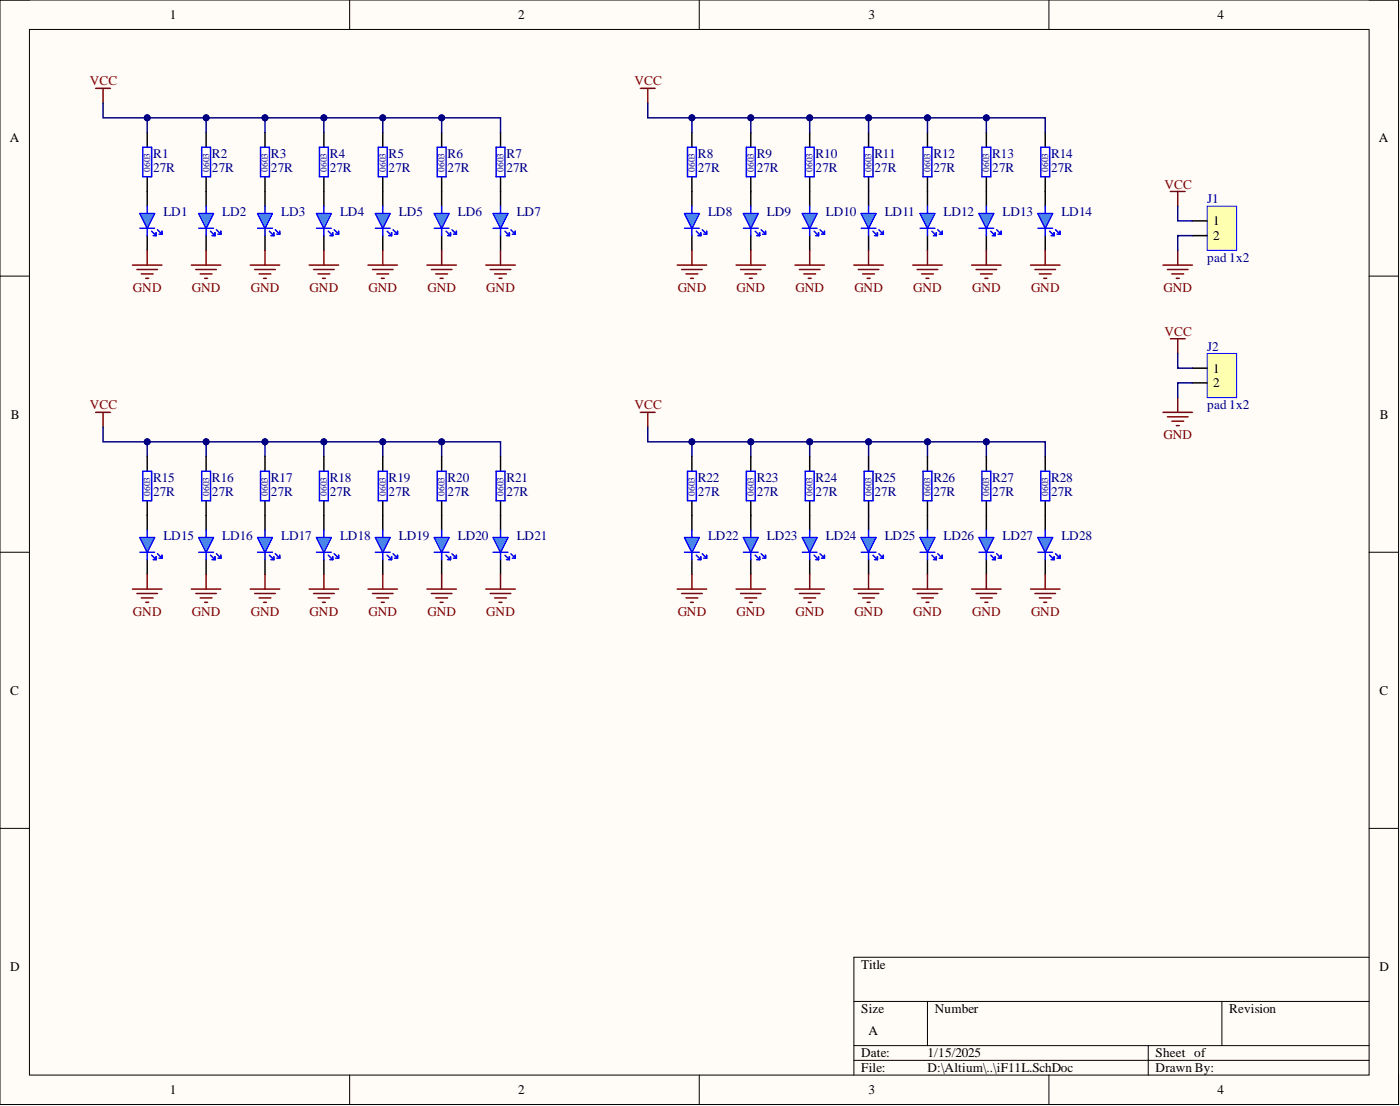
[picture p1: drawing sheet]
<svg xmlns="http://www.w3.org/2000/svg" width="241mm" height="190mm" viewBox="0 0 241 190" stroke-linecap="round" stroke-linejoin="round" font-family="sans-serif">
<defs><g id="words">
<g font-size="2.3">
<text x="29.3" y="3.3">1</text>
<text x="89.3" y="3.3">2</text>
<text x="149.7" y="3.3">3</text>
<text x="209.8" y="3.3">4</text>
<text x="1.7" y="24.5">A</text>
<text x="237.7" y="24.5">A</text>
<text x="209.1" y="38.8">1</text>
<text x="209.1" y="41.3">2</text>
<text x="209.1" y="64.2">1</text>
<text x="209.1" y="66.7">2</text>
<text x="1.9" y="72.1">B</text>
<text x="237.8" y="72.1">B</text>
<text x="1.8" y="119.6">C</text>
<text x="237.8" y="119.6">C</text>
<text x="1.8" y="167.2">D</text>
<text x="148.4" y="166.9">Title</text>
<text x="237.8" y="167.2">D</text>
<text x="148.4" y="174.5">Size</text>
<text x="149.7" y="178.3">A</text>
<text x="161.1" y="174.5">Number</text>
<text x="211.9" y="174.5">Revision</text>
<text x="148.4" y="182.1">Date:</text>
<text x="148.4" y="184.7">File:</text>
<text x="159.9" y="182.1">1/15/2025</text>
<text x="159.9" y="184.7">D:\Altium\..\iF11L.SchDoc</text>
<text x="199.2" y="182.1">Sheet of</text>
<text x="199.2" y="184.7">Drawn By:</text>
<text x="29.3" y="188.5">1</text>
<text x="89.3" y="188.5">2</text>
<text x="149.7" y="188.5">3</text>
<text x="209.8" y="188.5">4</text>
</g>
<g font-size="2.3" fill="#800000">
<text x="15.5" y="14.7">VCC</text>
<text x="109.4" y="14.7">VCC</text>
<text x="200.7" y="32.5">VCC</text>
<text x="22.9" y="50.2">GND</text>
<text x="33.1" y="50.2">GND</text>
<text x="43.2" y="50.2">GND</text>
<text x="53.4" y="50.2">GND</text>
<text x="63.5" y="50.2">GND</text>
<text x="73.7" y="50.2">GND</text>
<text x="83.8" y="50.2">GND</text>
<text x="116.8" y="50.2">GND</text>
<text x="127" y="50.2">GND</text>
<text x="137.1" y="50.2">GND</text>
<text x="147.3" y="50.2">GND</text>
<text x="157.4" y="50.2">GND</text>
<text x="167.6" y="50.2">GND</text>
<text x="177.7" y="50.2">GND</text>
<text x="200.5" y="50.2">GND</text>
<text x="200.7" y="57.8">VCC</text>
<text x="15.5" y="70.5">VCC</text>
<text x="109.4" y="70.5">VCC</text>
<text x="200.5" y="75.6">GND</text>
<text x="22.9" y="106">GND</text>
<text x="33.1" y="106">GND</text>
<text x="43.2" y="106">GND</text>
<text x="53.4" y="106">GND</text>
<text x="63.5" y="106">GND</text>
<text x="73.7" y="106">GND</text>
<text x="83.8" y="106">GND</text>
<text x="116.8" y="106">GND</text>
<text x="127" y="106">GND</text>
<text x="137.1" y="106">GND</text>
<text x="147.3" y="106">GND</text>
<text x="157.4" y="106">GND</text>
<text x="167.6" y="106">GND</text>
<text x="177.7" y="106">GND</text>
</g>
<g font-size="2.3" fill="#000080">
<text x="26.4" y="27.1">R1</text>
<text x="26.4" y="29.7">27R</text>
<text x="36.5" y="27.1">R2</text>
<text x="36.5" y="29.7">27R</text>
<text x="46.7" y="27.1">R3</text>
<text x="46.7" y="29.7">27R</text>
<text x="56.8" y="27.1">R4</text>
<text x="56.8" y="29.7">27R</text>
<text x="67" y="27.1">R5</text>
<text x="67" y="29.7">27R</text>
<text x="77.1" y="27.1">R6</text>
<text x="77.1" y="29.7">27R</text>
<text x="87.3" y="27.1">R7</text>
<text x="87.3" y="29.7">27R</text>
<text x="120.3" y="27.1">R8</text>
<text x="120.3" y="29.7">27R</text>
<text x="130.4" y="27.1">R9</text>
<text x="130.4" y="29.7">27R</text>
<text x="140.6" y="27.1">R10</text>
<text x="140.6" y="29.7">27R</text>
<text x="150.7" y="27.1">R11</text>
<text x="150.7" y="29.7">27R</text>
<text x="160.9" y="27.1">R12</text>
<text x="160.9" y="29.7">27R</text>
<text x="171" y="27.1">R13</text>
<text x="171" y="29.7">27R</text>
<text x="181.2" y="27.1">R14</text>
<text x="181.2" y="29.7">27R</text>
<text x="208.1" y="35">J1</text>
<text x="28.2" y="37.3">LD1</text>
<text x="38.3" y="37.3">LD2</text>
<text x="48.5" y="37.3">LD3</text>
<text x="58.6" y="37.3">LD4</text>
<text x="68.8" y="37.3">LD5</text>
<text x="78.9" y="37.3">LD6</text>
<text x="89.1" y="37.3">LD7</text>
<text x="122" y="37.3">LD8</text>
<text x="132.2" y="37.3">LD9</text>
<text x="142.3" y="37.3">LD10</text>
<text x="152.5" y="37.3">LD11</text>
<text x="162.6" y="37.3">LD12</text>
<text x="172.8" y="37.3">LD13</text>
<text x="182.9" y="37.3">LD14</text>
<text x="208.1" y="45.2">pad 1x2</text>
<text x="208.1" y="60.4">J2</text>
<text x="208.1" y="70.5">pad 1x2</text>
<text x="26.4" y="82.9">R15</text>
<text x="36.5" y="82.9">R16</text>
<text x="46.7" y="82.9">R17</text>
<text x="56.8" y="82.9">R18</text>
<text x="67" y="82.9">R19</text>
<text x="77.1" y="82.9">R20</text>
<text x="87.3" y="82.9">R21</text>
<text x="120.3" y="82.9">R22</text>
<text x="130.4" y="82.9">R23</text>
<text x="140.6" y="82.9">R24</text>
<text x="150.7" y="82.9">R25</text>
<text x="160.9" y="82.9">R26</text>
<text x="171" y="82.9">R27</text>
<text x="181.2" y="82.9">R28</text>
<text x="26.4" y="85.5">27R</text>
<text x="36.5" y="85.5">27R</text>
<text x="46.7" y="85.5">27R</text>
<text x="56.8" y="85.5">27R</text>
<text x="67" y="85.5">27R</text>
<text x="77.1" y="85.5">27R</text>
<text x="87.3" y="85.5">27R</text>
<text x="120.3" y="85.5">27R</text>
<text x="130.4" y="85.5">27R</text>
<text x="140.6" y="85.5">27R</text>
<text x="150.7" y="85.5">27R</text>
<text x="160.9" y="85.5">27R</text>
<text x="171" y="85.5">27R</text>
<text x="181.2" y="85.5">27R</text>
<text x="28.2" y="93.1">LD15</text>
<text x="38.3" y="93.1">LD16</text>
<text x="48.5" y="93.1">LD17</text>
<text x="58.6" y="93.1">LD18</text>
<text x="68.8" y="93.1">LD19</text>
<text x="78.9" y="93.1">LD20</text>
<text x="89.1" y="93.1">LD21</text>
<text x="122" y="93.1">LD22</text>
<text x="132.2" y="93.1">LD23</text>
<text x="142.3" y="93.1">LD24</text>
<text x="152.5" y="93.1">LD25</text>
<text x="162.6" y="93.1">LD26</text>
<text x="172.8" y="93.1">LD27</text>
<text x="182.9" y="93.1">LD28</text>
</g>
<g font-size="1.6" fill="#000080">
<text x="25.9" y="29.6" transform="rotate(-90 25.9 29.6)">0603</text>
<text x="36" y="29.6" transform="rotate(-90 36 29.6)">0603</text>
<text x="46.2" y="29.6" transform="rotate(-90 46.2 29.6)">0603</text>
<text x="56.3" y="29.6" transform="rotate(-90 56.3 29.6)">0603</text>
<text x="66.5" y="29.6" transform="rotate(-90 66.5 29.6)">0603</text>
<text x="76.6" y="29.6" transform="rotate(-90 76.6 29.6)">0603</text>
<text x="86.8" y="29.6" transform="rotate(-90 86.8 29.6)">0603</text>
<text x="119.8" y="29.6" transform="rotate(-90 119.8 29.6)">0603</text>
<text x="129.9" y="29.6" transform="rotate(-90 129.9 29.6)">0603</text>
<text x="140.1" y="29.6" transform="rotate(-90 140.1 29.6)">0603</text>
<text x="150.2" y="29.6" transform="rotate(-90 150.2 29.6)">0603</text>
<text x="160.4" y="29.6" transform="rotate(-90 160.4 29.6)">0603</text>
<text x="170.5" y="29.6" transform="rotate(-90 170.5 29.6)">0603</text>
<text x="180.7" y="29.6" transform="rotate(-90 180.7 29.6)">0603</text>
<text x="25.9" y="85.4" transform="rotate(-90 25.9 85.4)">0603</text>
<text x="36" y="85.4" transform="rotate(-90 36 85.4)">0603</text>
<text x="46.2" y="85.4" transform="rotate(-90 46.2 85.4)">0603</text>
<text x="56.3" y="85.4" transform="rotate(-90 56.3 85.4)">0603</text>
<text x="66.5" y="85.4" transform="rotate(-90 66.5 85.4)">0603</text>
<text x="76.6" y="85.4" transform="rotate(-90 76.6 85.4)">0603</text>
<text x="86.8" y="85.4" transform="rotate(-90 86.8 85.4)">0603</text>
<text x="119.8" y="85.4" transform="rotate(-90 119.8 85.4)">0603</text>
<text x="129.9" y="85.4" transform="rotate(-90 129.9 85.4)">0603</text>
<text x="140.1" y="85.4" transform="rotate(-90 140.1 85.4)">0603</text>
<text x="150.2" y="85.4" transform="rotate(-90 150.2 85.4)">0603</text>
<text x="160.4" y="85.4" transform="rotate(-90 160.4 85.4)">0603</text>
<text x="170.5" y="85.4" transform="rotate(-90 170.5 85.4)">0603</text>
<text x="180.7" y="85.4" transform="rotate(-90 180.7 85.4)">0603</text>
</g>
</g></defs>
<path d="M0 0h241.1v190.2h-241.1z" fill-rule="evenodd" fill="#fffcf8"/>
<path d="M0 0h241.1v190.2h-241.1z" fill="none" stroke="#000" stroke-width=".17"/>
<path d="M5.1 5.1h230.9v180.1h-230.9z" fill-rule="evenodd" fill="#fffcf8"/>
<g fill="none" stroke="#000" stroke-width=".17">
<path d="M0 0h5.1M5.1 5.1h230.9v180.1h-230.9zM60.3 0v5.1M120.5 0v5.1M180.8 0v5.1M236 0h5.1v5.1M0 47.6h5.1M236 47.6h5.1M0 95.1h5.1M236 95.1h5.1M0 142.7h5.1M236 142.7h5.1"/>
<path d="M147.2 172.5h88.8M159.9 172.5v7.6M210.6 172.5v7.6M236 164.9h-88.8v20.3M60.3 185.2v5M120.5 185.2v5M147.2 180.1h88.8M147.2 182.6h88.8M180.8 185.2v5M197.9 180.1v5.1M241.1 185.2v5"/>
</g>
<path d="M16.5 15.2h2.5M17.8 15.2v2.6M201.7 33h2.6M203 33v2.5M200.5 45.7h5M201.2 46.4h3.6M202 47.2h2M202.7 47.9h.5M203 43.1v2.6" fill="none" stroke="#800000" stroke-width=".25"/>
<path d="M208.1 35.5h5v7.6h-5z" fill-rule="evenodd" fill="#ffffb0"/>
<path d="M208.1 35.5h5v7.6h-5z" fill="none" stroke="#00f" stroke-width=".17"/>
<path d="M25.4 33v2.5M205.5 38.1h2.6M25.4 40.6v2.5M205.5 40.6h2.6" fill="none" stroke="#000" stroke-width=".25"/>
<path d="M24.1 36.8h2.5l-1.2 2.5zM24.1 39.3h2.5M25.4 35.5v1.3M25.4 39.3v1.3" fill="none" stroke="#00f" stroke-width=".25"/>
<path d="M24.1 36.8h2.5l-1.2 2.5z" fill="#4a86e8"/>
<path d="M24.1 36.8h2.5l-1.2 2.5z" fill="none" stroke="#00f" stroke-width=".17"/>
<path d="M26.1 39.8l.8 .8M27.1 39.6l.8 .7M27.9 39.8v.5M34.3 36.8h2.5l-1.3 2.5zM34.3 39.3h2.5M35.5 35.5v1.3M35.5 39.3v1.3M26.4 40.6h.5M26.9 40.1v.5M27.4 40.3h.5" fill="none" stroke="#00f" stroke-width=".25"/>
<path d="M35.5 33v2.5M35.5 40.6v2.5" fill="none" stroke="#000" stroke-width=".25"/>
<path d="M34.3 36.8h2.5l-1.3 2.5z" fill="#4a86e8"/>
<path d="M34.3 36.8h2.5l-1.3 2.5z" fill="none" stroke="#00f" stroke-width=".17"/>
<path d="M36.3 39.8l.7 .8M37.3 39.6l.8 .7M38.1 39.8v.5M44.4 36.8h2.5l-1.2 2.5zM44.4 39.3h2.5M45.7 35.5v1.3M45.7 39.3v1.3M36.5 40.6h.5M37 40.1v.5M37.6 40.3h.5" fill="none" stroke="#00f" stroke-width=".25"/>
<path d="M45.7 33v2.5M45.7 40.6v2.5" fill="none" stroke="#000" stroke-width=".25"/>
<path d="M44.4 36.8h2.5l-1.2 2.5z" fill="#4a86e8"/>
<path d="M44.4 36.8h2.5l-1.2 2.5z" fill="none" stroke="#00f" stroke-width=".17"/>
<path d="M46.4 39.8l.8 .8M47.4 39.6l.8 .7M48.2 39.8v.5M54.6 36.8h2.5l-1.3 2.5zM54.6 39.3h2.5M55.8 35.5v1.3M55.8 39.3v1.3M46.7 40.6h.5M47.2 40.1v.5M47.7 40.3h.5" fill="none" stroke="#00f" stroke-width=".25"/>
<path d="M55.8 33v2.5M55.8 40.6v2.5" fill="none" stroke="#000" stroke-width=".25"/>
<path d="M54.6 36.8h2.5l-1.3 2.5z" fill="#4a86e8"/>
<path d="M54.6 36.8h2.5l-1.3 2.5z" fill="none" stroke="#00f" stroke-width=".17"/>
<path d="M56.6 39.8l.7 .8M57.6 39.6l.8 .7M58.4 39.8v.5M64.7 36.8h2.5l-1.2 2.5zM64.7 39.3h2.5M66 35.5v1.3M66 39.3v1.3M56.8 40.6h.5M57.3 40.1v.5M57.9 40.3h.5" fill="none" stroke="#00f" stroke-width=".25"/>
<path d="M66 33v2.5M66 40.6v2.5" fill="none" stroke="#000" stroke-width=".25"/>
<path d="M64.7 36.8h2.5l-1.2 2.5z" fill="#4a86e8"/>
<path d="M64.7 36.8h2.5l-1.2 2.5z" fill="none" stroke="#00f" stroke-width=".17"/>
<path d="M66.7 39.8l.8 .8M67.7 39.6l.8 .7M68.5 39.8v.5M74.9 36.8h2.5l-1.3 2.5zM74.9 39.3h2.5M76.1 35.5v1.3M76.1 39.3v1.3M67 40.6h.5M67.5 40.1v.5M68 40.3h.5" fill="none" stroke="#00f" stroke-width=".25"/>
<path d="M76.1 33v2.5M76.1 40.6v2.5" fill="none" stroke="#000" stroke-width=".25"/>
<path d="M74.9 36.8h2.5l-1.3 2.5z" fill="#4a86e8"/>
<path d="M74.9 36.8h2.5l-1.3 2.5z" fill="none" stroke="#00f" stroke-width=".17"/>
<path d="M76.9 39.8l.7 .8M77.9 39.6l.8 .7M78.7 39.8v.5M85 36.8h2.5l-1.2 2.5zM85 39.3h2.5M86.3 35.5v1.3M86.3 39.3v1.3M77.1 40.6h.5M77.6 40.1v.5M78.2 40.3h.5" fill="none" stroke="#00f" stroke-width=".25"/>
<path d="M86.3 33v2.5M86.3 40.6v2.5" fill="none" stroke="#000" stroke-width=".25"/>
<path d="M85 36.8h2.5l-1.2 2.5z" fill="#4a86e8"/>
<path d="M85 36.8h2.5l-1.2 2.5z" fill="none" stroke="#00f" stroke-width=".17"/>
<path d="M87 39.8l.8 .8M88 39.6l.8 .7M88.8 39.8v.5M118 36.8h2.5l-1.2 2.5zM118 39.3h2.5M119.3 35.5v1.3M119.3 39.3v1.3M87.3 40.6h.5M87.8 40.1v.5M88.3 40.3h.5" fill="none" stroke="#00f" stroke-width=".25"/>
<g fill="none" stroke="#800000" stroke-width=".25">
<path d="M110.4 15.2h2.5M111.6 15.2v2.6M22.8 45.7h5.1M23.6 46.4h3.5M24.4 47.2h2M25.1 47.9h.5M25.4 43.1v2.6M33 45.7h5.1M33.7 46.4h3.6M34.5 47.2h2M35.3 47.9h.5M35.5 43.1v2.6"/>
<path d="M43.1 45.7h5.1M43.9 46.4h3.5M44.7 47.2h2M45.4 47.9h.5M45.7 43.1v2.6M53.3 45.7h5.1M54 46.4h3.6M54.8 47.2h2M55.6 47.9h.5M55.8 43.1v2.6M63.4 45.7h5.1M64.2 46.4h3.5"/>
<path d="M65 47.2h2M65.7 47.9h.5M66 43.1v2.6M73.6 45.7h5.1M74.3 46.4h3.6M75.1 47.2h2M75.9 47.9h.5M76.1 43.1v2.6M83.7 45.7h5.1M84.5 46.4h3.5M85.3 47.2h2M86 47.9h.5"/>
<path d="M86.3 43.1v2.6"/>
</g>
<path d="M119.3 33v2.5M119.3 40.6v2.5" fill="none" stroke="#000" stroke-width=".25"/>
<path d="M118 36.8h2.5l-1.2 2.5z" fill="#4a86e8"/>
<path d="M118 36.8h2.5l-1.2 2.5z" fill="none" stroke="#00f" stroke-width=".17"/>
<path d="M120 39.8l.8 .8M121 39.6l.8 .7M121.8 39.8v.5M128.1 36.8h2.6l-1.3 2.5zM128.1 39.3h2.6M129.4 35.5v1.3M129.4 39.3v1.3M120.3 40.6h.5M120.8 40.1v.5M121.3 40.3h.5" fill="none" stroke="#00f" stroke-width=".25"/>
<path d="M129.4 33v2.5M129.4 40.6v2.5" fill="none" stroke="#000" stroke-width=".25"/>
<path d="M128.1 36.8h2.6l-1.3 2.5z" fill="#4a86e8"/>
<path d="M128.1 36.8h2.6l-1.3 2.5z" fill="none" stroke="#00f" stroke-width=".17"/>
<path d="M130.2 39.8l.7 .8M131.2 39.6l.7 .7M131.9 39.8v.5M138.3 36.8h2.5l-1.2 2.5zM138.3 39.3h2.5M139.6 35.5v1.3M139.6 39.3v1.3M130.4 40.6h.5M130.9 40.1v.5M131.4 40.3h.5" fill="none" stroke="#00f" stroke-width=".25"/>
<path d="M139.6 33v2.5M139.6 40.6v2.5" fill="none" stroke="#000" stroke-width=".25"/>
<path d="M138.3 36.8h2.5l-1.2 2.5z" fill="#4a86e8"/>
<path d="M138.3 36.8h2.5l-1.2 2.5z" fill="none" stroke="#00f" stroke-width=".17"/>
<path d="M140.3 39.8l.8 .8M141.3 39.6l.8 .7M142.1 39.8v.5M148.4 36.8h2.6l-1.3 2.5zM148.4 39.3h2.6M149.7 35.5v1.3M149.7 39.3v1.3M140.6 40.6h.5M141.1 40.1v.5M141.6 40.3h.5" fill="none" stroke="#00f" stroke-width=".25"/>
<path d="M149.7 33v2.5M149.7 40.6v2.5" fill="none" stroke="#000" stroke-width=".25"/>
<path d="M148.4 36.8h2.6l-1.3 2.5z" fill="#4a86e8"/>
<path d="M148.4 36.8h2.6l-1.3 2.5z" fill="none" stroke="#00f" stroke-width=".17"/>
<path d="M150.5 39.8l.7 .8M151.5 39.6l.7 .7M152.2 39.8v.5M158.6 36.8h2.5l-1.2 2.5zM158.6 39.3h2.5M159.9 35.5v1.3M159.9 39.3v1.3M150.7 40.6h.5M151.2 40.1v.5M151.7 40.3h.5" fill="none" stroke="#00f" stroke-width=".25"/>
<path d="M159.9 33v2.5M159.9 40.6v2.5" fill="none" stroke="#000" stroke-width=".25"/>
<path d="M158.6 36.8h2.5l-1.2 2.5z" fill="#4a86e8"/>
<path d="M158.6 36.8h2.5l-1.2 2.5z" fill="none" stroke="#00f" stroke-width=".17"/>
<path d="M160.6 39.8l.8 .8M161.6 39.6l.8 .7M162.4 39.8v.5M168.7 36.8h2.6l-1.3 2.5zM168.7 39.3h2.6M170 35.5v1.3M170 39.3v1.3M160.9 40.6h.5M161.4 40.1v.5M161.9 40.3h.5" fill="none" stroke="#00f" stroke-width=".25"/>
<path d="M170 33v2.5M170 40.6v2.5" fill="none" stroke="#000" stroke-width=".25"/>
<path d="M168.7 36.8h2.6l-1.3 2.5z" fill="#4a86e8"/>
<path d="M168.7 36.8h2.6l-1.3 2.5z" fill="none" stroke="#00f" stroke-width=".17"/>
<path d="M170.8 39.8l.7 .8M171.8 39.6l.7 .7M172.5 39.8v.5M178.9 36.8h2.5l-1.2 2.5zM178.9 39.3h2.5M180.2 35.5v1.3M180.2 39.3v1.3M171 40.6h.5M171.5 40.1v.5M172 40.3h.5" fill="none" stroke="#00f" stroke-width=".25"/>
<path d="M180.2 33v2.5M180.2 40.6v2.5" fill="none" stroke="#000" stroke-width=".25"/>
<path d="M178.9 36.8h2.5l-1.2 2.5z" fill="#4a86e8"/>
<path d="M178.9 36.8h2.5l-1.2 2.5z" fill="none" stroke="#00f" stroke-width=".17"/>
<path d="M180.9 39.8l.8 .8M181.9 39.6l.8 .7M182.7 39.8v.5M181.2 40.6h.5M181.7 40.1v.5M182.2 40.3h.5M24.1 92.6h2.5l-1.2 2.5zM24.1 95.1h2.5M25.4 91.3v1.3M25.4 95.1v1.3" fill="none" stroke="#00f" stroke-width=".25"/>
<g fill="none" stroke="#800000" stroke-width=".25">
<path d="M116.7 45.7h5.1M117.5 46.4h3.5M118.2 47.2h2.1M119 47.9h.5M119.3 43.1v2.6M126.9 45.7h5M127.6 46.4h3.6M128.4 47.2h2M129.2 47.9h.5M129.4 43.1v2.6M137 45.7h5.1M137.8 46.4h3.5"/>
<path d="M138.5 47.2h2.1M139.3 47.9h.5M139.6 43.1v2.6M147.2 45.7h5M147.9 46.4h3.6M148.7 47.2h2M149.5 47.9h.5M149.7 43.1v2.6M157.3 45.7h5.1M158.1 46.4h3.5M158.8 47.2h2.1M159.6 47.9h.5"/>
<path d="M159.9 43.1v2.6M167.5 45.7h5M168.2 46.4h3.6M169 47.2h2M169.8 47.9h.5M170 43.1v2.6M177.6 45.7h5.1M178.4 46.4h3.5M179.1 47.2h2.1M179.9 47.9h.5M180.2 43.1v2.6M16.5 71h2.5"/>
<path d="M17.8 71v2.6"/>
</g>
<path d="M25.4 88.8v2.5M25.4 96.4v2.5" fill="none" stroke="#000" stroke-width=".25"/>
<path d="M24.1 92.6h2.5l-1.2 2.5z" fill="#4a86e8"/>
<path d="M24.1 92.6h2.5l-1.2 2.5z" fill="none" stroke="#00f" stroke-width=".17"/>
<path d="M26.1 95.6l.8 .8M26.4 96.4h.5M26.9 95.9v.5M27.1 95.4l.8 .7M27.4 96.1h.5M27.9 95.6v.5M34.3 92.6h2.5l-1.3 2.5zM34.3 95.1h2.5M35.5 91.3v1.3M35.5 95.1v1.3" fill="none" stroke="#00f" stroke-width=".25"/>
<path d="M35.5 88.8v2.5M35.5 96.4v2.5" fill="none" stroke="#000" stroke-width=".25"/>
<path d="M34.3 92.6h2.5l-1.3 2.5z" fill="#4a86e8"/>
<path d="M34.3 92.6h2.5l-1.3 2.5z" fill="none" stroke="#00f" stroke-width=".17"/>
<path d="M36.3 95.6l.7 .8M36.5 96.4h.5M37 95.9v.5M37.3 95.4l.8 .7M37.6 96.1h.5M38.1 95.6v.5M44.4 92.6h2.5l-1.2 2.5zM44.4 95.1h2.5M45.7 91.3v1.3M45.7 95.1v1.3" fill="none" stroke="#00f" stroke-width=".25"/>
<path d="M45.7 88.8v2.5M45.7 96.4v2.5" fill="none" stroke="#000" stroke-width=".25"/>
<path d="M44.4 92.6h2.5l-1.2 2.5z" fill="#4a86e8"/>
<path d="M44.4 92.6h2.5l-1.2 2.5z" fill="none" stroke="#00f" stroke-width=".17"/>
<path d="M46.4 95.6l.8 .8M46.7 96.4h.5M47.2 95.9v.5M47.4 95.4l.8 .7M47.7 96.1h.5M48.2 95.6v.5M54.6 92.6h2.5l-1.3 2.5zM54.6 95.1h2.5M55.8 91.3v1.3M55.8 95.1v1.3" fill="none" stroke="#00f" stroke-width=".25"/>
<path d="M55.8 88.8v2.5M55.8 96.4v2.5" fill="none" stroke="#000" stroke-width=".25"/>
<path d="M54.6 92.6h2.5l-1.3 2.5z" fill="#4a86e8"/>
<path d="M54.6 92.6h2.5l-1.3 2.5z" fill="none" stroke="#00f" stroke-width=".17"/>
<path d="M56.6 95.6l.7 .8M56.8 96.4h.5M57.3 95.9v.5M57.6 95.4l.8 .7M57.9 96.1h.5M58.4 95.6v.5M64.7 92.6h2.5l-1.2 2.5zM64.7 95.1h2.5M66 91.3v1.3M66 95.1v1.3" fill="none" stroke="#00f" stroke-width=".25"/>
<path d="M66 88.8v2.5M66 96.4v2.5" fill="none" stroke="#000" stroke-width=".25"/>
<path d="M64.7 92.6h2.5l-1.2 2.5z" fill="#4a86e8"/>
<path d="M64.7 92.6h2.5l-1.2 2.5z" fill="none" stroke="#00f" stroke-width=".17"/>
<path d="M66.7 95.6l.8 .8M67 96.4h.5M67.5 95.9v.5M67.7 95.4l.8 .7M68 96.1h.5M68.5 95.6v.5M74.9 92.6h2.5l-1.3 2.5zM74.9 95.1h2.5M76.1 91.3v1.3M76.1 95.1v1.3" fill="none" stroke="#00f" stroke-width=".25"/>
<path d="M76.1 88.8v2.5M76.1 96.4v2.5" fill="none" stroke="#000" stroke-width=".25"/>
<path d="M74.9 92.6h2.5l-1.3 2.5z" fill="#4a86e8"/>
<path d="M74.9 92.6h2.5l-1.3 2.5z" fill="none" stroke="#00f" stroke-width=".17"/>
<path d="M76.9 95.6l.7 .8M77.1 96.4h.5M77.6 95.9v.5M77.9 95.4l.8 .7M78.2 96.1h.5M78.7 95.6v.5M85 92.6h2.5l-1.2 2.5zM85 95.1h2.5M86.3 91.3v1.3M86.3 95.1v1.3" fill="none" stroke="#00f" stroke-width=".25"/>
<path d="M86.3 88.8v2.5M86.3 96.4v2.5" fill="none" stroke="#000" stroke-width=".25"/>
<path d="M85 92.6h2.5l-1.2 2.5z" fill="#4a86e8"/>
<path d="M85 92.6h2.5l-1.2 2.5z" fill="none" stroke="#00f" stroke-width=".17"/>
<path d="M87 95.6l.8 .8M87.3 96.4h.5M87.8 95.9v.5M88 95.4l.8 .7M88.3 96.1h.5M88.8 95.6v.5M118 92.6h2.5l-1.2 2.5zM118 95.1h2.5M119.3 91.3v1.3M119.3 95.1v1.3" fill="none" stroke="#00f" stroke-width=".25"/>
<g fill="none" stroke="#800000" stroke-width=".25">
<path d="M110.4 71h2.5M111.6 71v2.6M25.4 98.9v2.6M35.5 98.9v2.6M45.7 98.9v2.6M55.8 98.9v2.6M66 98.9v2.6M76.1 98.9v2.6M86.3 98.9v2.6M22.8 101.5h5.1M23.6 102.2h3.5M24.4 103h2"/>
<path d="M25.1 103.7h.5M33 101.5h5.1M33.7 102.2h3.6M34.5 103h2M35.3 103.7h.5M43.1 101.5h5.1M43.9 102.2h3.5M44.7 103h2M45.4 103.7h.5M53.3 101.5h5.1M54 102.2h3.6M54.8 103h2"/>
<path d="M55.6 103.7h.5M63.4 101.5h5.1M64.2 102.2h3.5M65 103h2M65.7 103.7h.5M73.6 101.5h5.1M74.3 102.2h3.6M75.1 103h2M75.9 103.7h.5M83.7 101.5h5.1M84.5 102.2h3.5M85.3 103h2"/>
<path d="M86 103.7h.5"/>
</g>
<path d="M119.3 88.8v2.5M119.3 96.4v2.5" fill="none" stroke="#000" stroke-width=".25"/>
<path d="M118 92.6h2.5l-1.2 2.5z" fill="#4a86e8"/>
<path d="M118 92.6h2.5l-1.2 2.5z" fill="none" stroke="#00f" stroke-width=".17"/>
<path d="M120 95.6l.8 .8M120.3 96.4h.5M120.8 95.9v.5M121 95.4l.8 .7M121.3 96.1h.5M121.8 95.6v.5M128.1 92.6h2.6l-1.3 2.5zM128.1 95.1h2.6M129.4 91.3v1.3M129.4 95.1v1.3" fill="none" stroke="#00f" stroke-width=".25"/>
<path d="M129.4 88.8v2.5M129.4 96.4v2.5" fill="none" stroke="#000" stroke-width=".25"/>
<path d="M128.1 92.6h2.6l-1.3 2.5z" fill="#4a86e8"/>
<path d="M128.1 92.6h2.6l-1.3 2.5z" fill="none" stroke="#00f" stroke-width=".17"/>
<path d="M130.2 95.6l.7 .8M130.4 96.4h.5M130.9 95.9v.5M131.2 95.4l.7 .7M131.4 96.1h.5M131.9 95.6v.5M138.3 92.6h2.5l-1.2 2.5zM138.3 95.1h2.5M139.6 91.3v1.3M139.6 95.1v1.3" fill="none" stroke="#00f" stroke-width=".25"/>
<path d="M139.6 88.8v2.5M139.6 96.4v2.5" fill="none" stroke="#000" stroke-width=".25"/>
<path d="M138.3 92.6h2.5l-1.2 2.5z" fill="#4a86e8"/>
<path d="M138.3 92.6h2.5l-1.2 2.5z" fill="none" stroke="#00f" stroke-width=".17"/>
<path d="M140.3 95.6l.8 .8M140.6 96.4h.5M141.1 95.9v.5M141.3 95.4l.8 .7M141.6 96.1h.5M142.1 95.6v.5M148.4 92.6h2.6l-1.3 2.5zM148.4 95.1h2.6M149.7 91.3v1.3M149.7 95.1v1.3" fill="none" stroke="#00f" stroke-width=".25"/>
<path d="M149.7 88.8v2.5M149.7 96.4v2.5" fill="none" stroke="#000" stroke-width=".25"/>
<path d="M148.4 92.6h2.6l-1.3 2.5z" fill="#4a86e8"/>
<path d="M148.4 92.6h2.6l-1.3 2.5z" fill="none" stroke="#00f" stroke-width=".17"/>
<path d="M150.5 95.6l.7 .8M150.7 96.4h.5M151.2 95.9v.5M151.5 95.4l.7 .7M151.7 96.1h.5M152.2 95.6v.5M158.6 92.6h2.5l-1.2 2.5zM158.6 95.1h2.5M159.9 91.3v1.3M159.9 95.1v1.3" fill="none" stroke="#00f" stroke-width=".25"/>
<path d="M159.9 88.8v2.5M159.9 96.4v2.5" fill="none" stroke="#000" stroke-width=".25"/>
<path d="M158.6 92.6h2.5l-1.2 2.5z" fill="#4a86e8"/>
<path d="M158.6 92.6h2.5l-1.2 2.5z" fill="none" stroke="#00f" stroke-width=".17"/>
<path d="M160.6 95.6l.8 .8M160.9 96.4h.5M161.4 95.9v.5M161.6 95.4l.8 .7M161.9 96.1h.5M162.4 95.6v.5M168.7 92.6h2.6l-1.3 2.5zM168.7 95.1h2.6M170 91.3v1.3M170 95.1v1.3" fill="none" stroke="#00f" stroke-width=".25"/>
<path d="M170 88.8v2.5M170 96.4v2.5" fill="none" stroke="#000" stroke-width=".25"/>
<path d="M168.7 92.6h2.6l-1.3 2.5z" fill="#4a86e8"/>
<path d="M168.7 92.6h2.6l-1.3 2.5z" fill="none" stroke="#00f" stroke-width=".17"/>
<path d="M170.8 95.6l.7 .8M171 96.4h.5M171.5 95.9v.5M171.8 95.4l.7 .7M172 96.1h.5M172.5 95.6v.5M178.9 92.6h2.5l-1.2 2.5zM178.9 95.1h2.5M180.2 91.3v1.3M180.2 95.1v1.3" fill="none" stroke="#00f" stroke-width=".25"/>
<path d="M180.2 88.8v2.5M180.2 96.4v2.5" fill="none" stroke="#000" stroke-width=".25"/>
<path d="M178.9 92.6h2.5l-1.2 2.5z" fill="#4a86e8"/>
<path d="M178.9 92.6h2.5l-1.2 2.5z" fill="none" stroke="#00f" stroke-width=".17"/>
<path d="M180.9 95.6l.8 .8M181.2 96.4h.5M181.7 95.9v.5M181.9 95.4l.8 .7M182.2 96.1h.5M182.7 95.6v.5" fill="none" stroke="#00f" stroke-width=".25"/>
<g fill="none" stroke="#800000" stroke-width=".25">
<path d="M201.7 58.3h2.6M203 58.3v2.6M200.5 71h5M201.2 71.8h3.6M202 72.5h2M202.7 73.3h.5M203 68.5v2.5M119.3 98.9v2.6M129.4 98.9v2.6M139.6 98.9v2.6M149.7 98.9v2.6M159.9 98.9v2.6"/>
<path d="M170 98.9v2.6M180.2 98.9v2.6M116.7 101.5h5.1M117.5 102.2h3.5M118.2 103h2.1M119 103.7h.5M126.9 101.5h5M127.6 102.2h3.6M128.4 103h2M129.2 103.7h.5M137 101.5h5.1M137.8 102.2h3.5"/>
<path d="M138.5 103h2.1M139.3 103.7h.5M147.2 101.5h5M147.9 102.2h3.6M148.7 103h2M149.5 103.7h.5M157.3 101.5h5.1M158.1 102.2h3.5M158.8 103h2.1M159.6 103.7h.5M167.5 101.5h5M168.2 102.2h3.6"/>
<path d="M169 103h2M169.8 103.7h.5M177.6 101.5h5.1M178.4 102.2h3.5M179.1 103h2.1M179.9 103.7h.5"/>
</g>
<path d="M208.1 60.9h5v7.6h-5z" fill-rule="evenodd" fill="#ffffb0"/>
<path d="M208.1 60.9h5v7.6h-5z" fill="none" stroke="#00f" stroke-width=".17"/>
<g fill="none" stroke="#000" stroke-width=".25">
<path d="M25.4 22.8v2.6M25.4 30.4v2.6M35.5 22.8v2.6M35.5 30.4v2.6M45.7 22.8v2.6M45.7 30.4v2.6M55.8 22.8v2.6M55.8 30.4v2.6M66 22.8v2.6M66 30.4v2.6M76.1 22.8v2.6M76.1 30.4v2.6"/>
<path d="M86.3 22.8v2.6M86.3 30.4v2.6M119.3 22.8v2.6M119.3 30.4v2.6M129.4 22.8v2.6M129.4 30.4v2.6M139.6 22.8v2.6M139.6 30.4v2.6M149.7 22.8v2.6M149.7 30.4v2.6M159.9 22.8v2.6M159.9 30.4v2.6"/>
<path d="M170 22.8v2.6M170 30.4v2.6M180.2 22.8v2.6M180.2 30.4v2.6M205.5 63.4h2.6M205.5 66h2.6"/>
</g>
<g fill="none" stroke="#00f" stroke-width=".25">
<path d="M24.6 25.4h1.5v5h-1.5zM34.8 25.4h1.5v5h-1.5zM44.9 25.4h1.5v5h-1.5zM55.1 25.4h1.5v5h-1.5zM65.2 25.4h1.5v5h-1.5zM75.4 25.4h1.5v5h-1.5zM85.5 25.4h1.5v5h-1.5zM118.5 25.4h1.5v5h-1.5zM128.6 25.4h1.6v5h-1.6zM138.8 25.4h1.5v5h-1.5zM148.9 25.4h1.6v5h-1.6zM159.1 25.4h1.5v5h-1.5z"/>
<path d="M169.2 25.4h1.6v5h-1.6zM179.4 25.4h1.5v5h-1.5z"/>
</g>
<path d="M25.4 20.3v2.5M203 35.5v2.6h2.5M205.5 40.6h-2.5v2.5M203 60.9v2.5h2.5M205.5 66h-2.5v2.5" fill="none" stroke="#000080" stroke-width=".25"/>
<circle cx="25.4" cy="20.3" r=".51" fill="#000080"/>
<circle cx="25.4" cy="20.3" r=".51" fill="none" stroke="#000080" stroke-width=".17"/>
<path d="M35.5 20.3v2.5" fill="none" stroke="#000080" stroke-width=".25"/>
<circle cx="35.5" cy="20.3" r=".51" fill="#000080"/>
<circle cx="35.5" cy="20.3" r=".51" fill="none" stroke="#000080" stroke-width=".17"/>
<path d="M45.7 20.3v2.5" fill="none" stroke="#000080" stroke-width=".25"/>
<circle cx="45.7" cy="20.3" r=".51" fill="#000080"/>
<circle cx="45.7" cy="20.3" r=".51" fill="none" stroke="#000080" stroke-width=".17"/>
<path d="M55.8 20.3v2.5" fill="none" stroke="#000080" stroke-width=".25"/>
<circle cx="55.8" cy="20.3" r=".51" fill="#000080"/>
<circle cx="55.8" cy="20.3" r=".51" fill="none" stroke="#000080" stroke-width=".17"/>
<path d="M66 20.3v2.5" fill="none" stroke="#000080" stroke-width=".25"/>
<circle cx="66" cy="20.3" r=".51" fill="#000080"/>
<circle cx="66" cy="20.3" r=".51" fill="none" stroke="#000080" stroke-width=".17"/>
<path d="M76.1 20.3v2.5" fill="none" stroke="#000080" stroke-width=".25"/>
<circle cx="76.1" cy="20.3" r=".51" fill="#000080"/>
<circle cx="76.1" cy="20.3" r=".51" fill="none" stroke="#000080" stroke-width=".17"/>
<path d="M17.8 17.8v2.5h68.5v2.5" fill="none" stroke="#000080" stroke-width=".25"/>
<circle cx="76.1" cy="20.3" r=".51" fill="#000080"/>
<circle cx="76.1" cy="20.3" r=".51" fill="none" stroke="#000080" stroke-width=".17"/>
<circle cx="66" cy="20.3" r=".51" fill="#000080"/>
<circle cx="66" cy="20.3" r=".51" fill="none" stroke="#000080" stroke-width=".17"/>
<circle cx="55.8" cy="20.3" r=".51" fill="#000080"/>
<circle cx="55.8" cy="20.3" r=".51" fill="none" stroke="#000080" stroke-width=".17"/>
<circle cx="45.7" cy="20.3" r=".51" fill="#000080"/>
<circle cx="45.7" cy="20.3" r=".51" fill="none" stroke="#000080" stroke-width=".17"/>
<circle cx="35.5" cy="20.3" r=".51" fill="#000080"/>
<circle cx="35.5" cy="20.3" r=".51" fill="none" stroke="#000080" stroke-width=".17"/>
<circle cx="25.4" cy="20.3" r=".51" fill="#000080"/>
<circle cx="25.4" cy="20.3" r=".51" fill="none" stroke="#000080" stroke-width=".17"/>
<path d="M119.3 20.3v2.5" fill="none" stroke="#000080" stroke-width=".25"/>
<circle cx="119.3" cy="20.3" r=".51" fill="#000080"/>
<circle cx="119.3" cy="20.3" r=".51" fill="none" stroke="#000080" stroke-width=".17"/>
<path d="M129.4 20.3v2.5" fill="none" stroke="#000080" stroke-width=".25"/>
<circle cx="129.4" cy="20.3" r=".51" fill="#000080"/>
<circle cx="129.4" cy="20.3" r=".51" fill="none" stroke="#000080" stroke-width=".17"/>
<path d="M139.6 20.3v2.5" fill="none" stroke="#000080" stroke-width=".25"/>
<circle cx="139.6" cy="20.3" r=".51" fill="#000080"/>
<circle cx="139.6" cy="20.3" r=".51" fill="none" stroke="#000080" stroke-width=".17"/>
<path d="M149.7 20.3v2.5" fill="none" stroke="#000080" stroke-width=".25"/>
<circle cx="149.7" cy="20.3" r=".51" fill="#000080"/>
<circle cx="149.7" cy="20.3" r=".51" fill="none" stroke="#000080" stroke-width=".17"/>
<path d="M159.9 20.3v2.5" fill="none" stroke="#000080" stroke-width=".25"/>
<circle cx="159.9" cy="20.3" r=".51" fill="#000080"/>
<circle cx="159.9" cy="20.3" r=".51" fill="none" stroke="#000080" stroke-width=".17"/>
<path d="M170 20.3v2.5" fill="none" stroke="#000080" stroke-width=".25"/>
<circle cx="170" cy="20.3" r=".51" fill="#000080"/>
<circle cx="170" cy="20.3" r=".51" fill="none" stroke="#000080" stroke-width=".17"/>
<path d="M111.6 17.8v2.5h68.6v2.5" fill="none" stroke="#000080" stroke-width=".25"/>
<circle cx="170" cy="20.3" r=".51" fill="#000080"/>
<circle cx="170" cy="20.3" r=".51" fill="none" stroke="#000080" stroke-width=".17"/>
<circle cx="159.9" cy="20.3" r=".51" fill="#000080"/>
<circle cx="159.9" cy="20.3" r=".51" fill="none" stroke="#000080" stroke-width=".17"/>
<circle cx="149.7" cy="20.3" r=".51" fill="#000080"/>
<circle cx="149.7" cy="20.3" r=".51" fill="none" stroke="#000080" stroke-width=".17"/>
<circle cx="139.6" cy="20.3" r=".51" fill="#000080"/>
<circle cx="139.6" cy="20.3" r=".51" fill="none" stroke="#000080" stroke-width=".17"/>
<circle cx="129.4" cy="20.3" r=".51" fill="#000080"/>
<circle cx="129.4" cy="20.3" r=".51" fill="none" stroke="#000080" stroke-width=".17"/>
<circle cx="119.3" cy="20.3" r=".51" fill="#000080"/>
<circle cx="119.3" cy="20.3" r=".51" fill="none" stroke="#000080" stroke-width=".17"/>
<path d="M25.4 76.1v2.5" fill="none" stroke="#000080" stroke-width=".25"/>
<circle cx="25.4" cy="76.1" r=".51" fill="#000080"/>
<circle cx="25.4" cy="76.1" r=".51" fill="none" stroke="#000080" stroke-width=".17"/>
<path d="M25.4 78.6v2.6M25.4 86.2v2.6" fill="none" stroke="#000" stroke-width=".25"/>
<path d="M24.6 81.2h1.5v5h-1.5z" fill="none" stroke="#00f" stroke-width=".25"/>
<path d="M35.5 76.1v2.5" fill="none" stroke="#000080" stroke-width=".25"/>
<circle cx="35.5" cy="76.1" r=".51" fill="#000080"/>
<circle cx="35.5" cy="76.1" r=".51" fill="none" stroke="#000080" stroke-width=".17"/>
<path d="M35.5 78.6v2.6M35.5 86.2v2.6" fill="none" stroke="#000" stroke-width=".25"/>
<path d="M34.8 81.2h1.5v5h-1.5z" fill="none" stroke="#00f" stroke-width=".25"/>
<path d="M45.7 76.1v2.5" fill="none" stroke="#000080" stroke-width=".25"/>
<circle cx="45.7" cy="76.1" r=".51" fill="#000080"/>
<circle cx="45.7" cy="76.1" r=".51" fill="none" stroke="#000080" stroke-width=".17"/>
<path d="M45.7 78.6v2.6M45.7 86.2v2.6" fill="none" stroke="#000" stroke-width=".25"/>
<path d="M44.9 81.2h1.5v5h-1.5z" fill="none" stroke="#00f" stroke-width=".25"/>
<path d="M55.8 76.1v2.5" fill="none" stroke="#000080" stroke-width=".25"/>
<circle cx="55.8" cy="76.1" r=".51" fill="#000080"/>
<circle cx="55.8" cy="76.1" r=".51" fill="none" stroke="#000080" stroke-width=".17"/>
<path d="M55.8 78.6v2.6M55.8 86.2v2.6" fill="none" stroke="#000" stroke-width=".25"/>
<path d="M55.1 81.2h1.5v5h-1.5z" fill="none" stroke="#00f" stroke-width=".25"/>
<path d="M66 76.1v2.5" fill="none" stroke="#000080" stroke-width=".25"/>
<circle cx="66" cy="76.1" r=".51" fill="#000080"/>
<circle cx="66" cy="76.1" r=".51" fill="none" stroke="#000080" stroke-width=".17"/>
<path d="M66 78.6v2.6M66 86.2v2.6" fill="none" stroke="#000" stroke-width=".25"/>
<path d="M65.2 81.2h1.5v5h-1.5z" fill="none" stroke="#00f" stroke-width=".25"/>
<path d="M76.1 76.1v2.5" fill="none" stroke="#000080" stroke-width=".25"/>
<circle cx="76.1" cy="76.1" r=".51" fill="#000080"/>
<circle cx="76.1" cy="76.1" r=".51" fill="none" stroke="#000080" stroke-width=".17"/>
<path d="M76.1 78.6v2.6M76.1 86.2v2.6" fill="none" stroke="#000" stroke-width=".25"/>
<path d="M75.4 81.2h1.5v5h-1.5z" fill="none" stroke="#00f" stroke-width=".25"/>
<path d="M17.8 73.6v2.5h68.5v2.5" fill="none" stroke="#000080" stroke-width=".25"/>
<circle cx="76.1" cy="76.1" r=".51" fill="#000080"/>
<circle cx="76.1" cy="76.1" r=".51" fill="none" stroke="#000080" stroke-width=".17"/>
<circle cx="66" cy="76.1" r=".51" fill="#000080"/>
<circle cx="66" cy="76.1" r=".51" fill="none" stroke="#000080" stroke-width=".17"/>
<circle cx="55.8" cy="76.1" r=".51" fill="#000080"/>
<circle cx="55.8" cy="76.1" r=".51" fill="none" stroke="#000080" stroke-width=".17"/>
<circle cx="45.7" cy="76.1" r=".51" fill="#000080"/>
<circle cx="45.7" cy="76.1" r=".51" fill="none" stroke="#000080" stroke-width=".17"/>
<circle cx="35.5" cy="76.1" r=".51" fill="#000080"/>
<circle cx="35.5" cy="76.1" r=".51" fill="none" stroke="#000080" stroke-width=".17"/>
<circle cx="25.4" cy="76.1" r=".51" fill="#000080"/>
<circle cx="25.4" cy="76.1" r=".51" fill="none" stroke="#000080" stroke-width=".17"/>
<path d="M86.3 78.6v2.6M86.3 86.2v2.6" fill="none" stroke="#000" stroke-width=".25"/>
<path d="M85.5 81.2h1.5v5h-1.5z" fill="none" stroke="#00f" stroke-width=".25"/>
<path d="M119.3 76.1v2.5" fill="none" stroke="#000080" stroke-width=".25"/>
<circle cx="119.3" cy="76.1" r=".51" fill="#000080"/>
<circle cx="119.3" cy="76.1" r=".51" fill="none" stroke="#000080" stroke-width=".17"/>
<path d="M119.3 78.6v2.6M119.3 86.2v2.6" fill="none" stroke="#000" stroke-width=".25"/>
<path d="M118.5 81.2h1.5v5h-1.5z" fill="none" stroke="#00f" stroke-width=".25"/>
<path d="M129.4 76.1v2.5" fill="none" stroke="#000080" stroke-width=".25"/>
<circle cx="129.4" cy="76.1" r=".51" fill="#000080"/>
<circle cx="129.4" cy="76.1" r=".51" fill="none" stroke="#000080" stroke-width=".17"/>
<path d="M129.4 78.6v2.6M129.4 86.2v2.6" fill="none" stroke="#000" stroke-width=".25"/>
<path d="M128.6 81.2h1.6v5h-1.6z" fill="none" stroke="#00f" stroke-width=".25"/>
<path d="M139.6 76.1v2.5" fill="none" stroke="#000080" stroke-width=".25"/>
<circle cx="139.6" cy="76.1" r=".51" fill="#000080"/>
<circle cx="139.6" cy="76.1" r=".51" fill="none" stroke="#000080" stroke-width=".17"/>
<path d="M139.6 78.6v2.6M139.6 86.2v2.6" fill="none" stroke="#000" stroke-width=".25"/>
<path d="M138.8 81.2h1.5v5h-1.5z" fill="none" stroke="#00f" stroke-width=".25"/>
<path d="M149.7 76.1v2.5" fill="none" stroke="#000080" stroke-width=".25"/>
<circle cx="149.7" cy="76.1" r=".51" fill="#000080"/>
<circle cx="149.7" cy="76.1" r=".51" fill="none" stroke="#000080" stroke-width=".17"/>
<path d="M149.7 78.6v2.6M149.7 86.2v2.6" fill="none" stroke="#000" stroke-width=".25"/>
<path d="M148.9 81.2h1.6v5h-1.6z" fill="none" stroke="#00f" stroke-width=".25"/>
<path d="M159.9 76.1v2.5" fill="none" stroke="#000080" stroke-width=".25"/>
<circle cx="159.9" cy="76.1" r=".51" fill="#000080"/>
<circle cx="159.9" cy="76.1" r=".51" fill="none" stroke="#000080" stroke-width=".17"/>
<path d="M159.9 78.6v2.6M159.9 86.2v2.6" fill="none" stroke="#000" stroke-width=".25"/>
<path d="M159.1 81.2h1.5v5h-1.5z" fill="none" stroke="#00f" stroke-width=".25"/>
<path d="M170 76.1v2.5" fill="none" stroke="#000080" stroke-width=".25"/>
<circle cx="170" cy="76.1" r=".51" fill="#000080"/>
<circle cx="170" cy="76.1" r=".51" fill="none" stroke="#000080" stroke-width=".17"/>
<path d="M170 78.6v2.6M170 86.2v2.6" fill="none" stroke="#000" stroke-width=".25"/>
<path d="M169.2 81.2h1.6v5h-1.6z" fill="none" stroke="#00f" stroke-width=".25"/>
<path d="M111.6 73.6v2.5h68.6v2.5" fill="none" stroke="#000080" stroke-width=".25"/>
<circle cx="170" cy="76.1" r=".51" fill="#000080"/>
<circle cx="170" cy="76.1" r=".51" fill="none" stroke="#000080" stroke-width=".17"/>
<circle cx="159.9" cy="76.1" r=".51" fill="#000080"/>
<circle cx="159.9" cy="76.1" r=".51" fill="none" stroke="#000080" stroke-width=".17"/>
<circle cx="149.7" cy="76.1" r=".51" fill="#000080"/>
<circle cx="149.7" cy="76.1" r=".51" fill="none" stroke="#000080" stroke-width=".17"/>
<circle cx="139.6" cy="76.1" r=".51" fill="#000080"/>
<circle cx="139.6" cy="76.1" r=".51" fill="none" stroke="#000080" stroke-width=".17"/>
<circle cx="129.4" cy="76.1" r=".51" fill="#000080"/>
<circle cx="129.4" cy="76.1" r=".51" fill="none" stroke="#000080" stroke-width=".17"/>
<circle cx="119.3" cy="76.1" r=".51" fill="#000080"/>
<circle cx="119.3" cy="76.1" r=".51" fill="none" stroke="#000080" stroke-width=".17"/>
<path d="M180.2 78.6v2.6M180.2 86.2v2.6" fill="none" stroke="#000" stroke-width=".25"/>
<path d="M179.4 81.2h1.5v5h-1.5z" fill="none" stroke="#00f" stroke-width=".25"/>
<use href="#words"/>
</svg>
